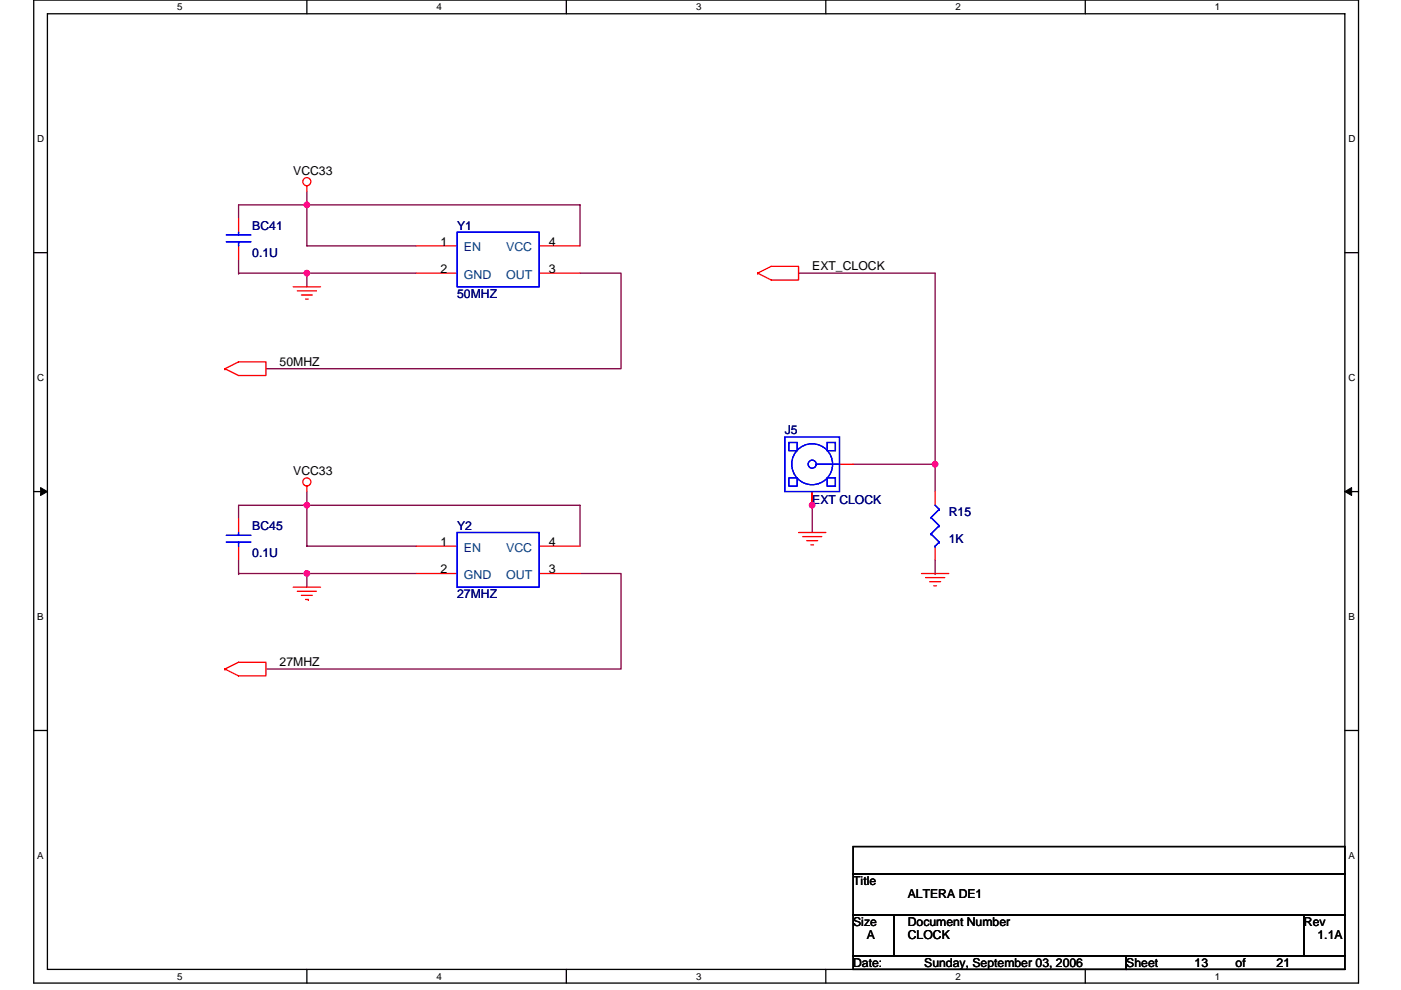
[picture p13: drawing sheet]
<svg xmlns="http://www.w3.org/2000/svg" width="297mm" height="210mm" viewBox="0 0 297 210" stroke-linecap="round" stroke-linejoin="round" font-family="sans-serif">
<defs><g id="words">
<g font-size="2.6">
<text x="62.2" y="37.1">VCC33</text>
<text x="93.4" y="52.1">1</text>
<text x="116.3" y="52.1">4</text>
<text x="93.4" y="57.9">2</text>
<text x="116.3" y="57.9">3</text>
<text x="172.2" y="57.4">EXT_CLOCK</text>
<text x="59.3" y="77.6">50MHZ</text>
<text x="62.2" y="100.8">VCC33</text>
<text x="93.4" y="115.8">1</text>
<text x="116.3" y="115.8">4</text>
<text x="93.4" y="121.6">2</text>
<text x="116.3" y="121.6">3</text>
<text x="59.3" y="141.4">27MHZ</text>
<text x="180.9" y="187.7">Title</text>
<text x="192.5" y="190.6">ALTERA DE1</text>
<text x="180.9" y="196.4">Size</text>
<text x="192.5" y="196.4">Document Number</text>
<text x="276.5" y="196.4">Rev</text>
<text x="183.8" y="199.3">A</text>
<text x="192.5" y="199.3">CLOCK</text>
<text x="279.3" y="199.3">1.1A</text>
<text x="180.9" y="205">Date:</text>
<text x="196" y="205">Sunday, September 03, 2006</text>
<text x="238.8" y="205">Sheet</text>
<text x="253.3" y="205">13</text>
<text x="262" y="205">of</text>
<text x="270.7" y="205">21</text>
</g>
<g font-size="2.6" fill="#000080">
<text x="53.5" y="48.7">BC41</text>
<text x="96.9" y="48.7">Y1</text>
<text x="53.5" y="54.5">0.1U</text>
<text x="96.9" y="63.2">50MHZ</text>
<text x="166.4" y="92.1">J5</text>
<text x="172.2" y="106.9">EXT CLOCK</text>
<text x="53.5" y="112.4">BC45</text>
<text x="96.9" y="112.4">Y2</text>
<text x="201.2" y="109.5">R15</text>
<text x="53.5" y="118.2">0.1U</text>
<text x="201.2" y="115.3">1K</text>
<text x="96.9" y="126.9">27MHZ</text>
</g>
<g font-size="2.6" fill="#004080">
<text x="98.4" y="53.3">EN</text>
<text x="107.3" y="53.3">VCC</text>
<text x="98.4" y="59.1">GND</text>
<text x="107.3" y="59.1">OUT</text>
<text x="98.4" y="117">EN</text>
<text x="107.3" y="117">VCC</text>
<text x="98.4" y="122.8">GND</text>
<text x="107.3" y="122.8">OUT</text>
</g>
<g font-size="2.1">
<text x="37.5" y="2.2">5</text>
<text x="92.6" y="2.2">4</text>
<text x="147.6" y="2.2">3</text>
<text x="202.6" y="2.2">2</text>
<text x="257.6" y="2.2">1</text>
<text x="7.9" y="30.1">D</text>
<text x="285.9" y="30.1">D</text>
<text x="7.9" y="80.8">C</text>
<text x="285.9" y="80.8">C</text>
<text x="7.9" y="131.4">B</text>
<text x="285.9" y="131.4">B</text>
<text x="7.9" y="182.1">A</text>
<text x="285.9" y="182.1">A</text>
<text x="37.5" y="207.8">5</text>
<text x="92.6" y="207.8">4</text>
<text x="147.6" y="207.8">3</text>
<text x="202.6" y="207.8">2</text>
<text x="257.6" y="207.8">1</text>
</g>
</g></defs>
<path d="M7.2 0h280.8v208.5h-280.8zM10.1 2.9h275v202.7h-275z" fill="none" stroke="#000" stroke-width=".28"/>
<g fill="#fff">
<path d="M37.5 .3h1.2v2.3h-1.2z"/>
<path d="M37.5 205.9h1.2v2.3h-1.2z"/>
</g>
<path d="M65.1 0v2.9M65.1 205.6v2.9" fill="none" stroke="#000" stroke-width=".28"/>
<g fill="#fff">
<path d="M92.6 .3h1.1v2.3h-1.1z"/>
<path d="M92.6 205.9h1.1v2.3h-1.1z"/>
</g>
<path d="M120.1 0v2.9M120.1 205.6v2.9" fill="none" stroke="#000" stroke-width=".28"/>
<g fill="#fff">
<path d="M147.6 .3h1.1v2.3h-1.1z"/>
<path d="M147.6 205.9h1.1v2.3h-1.1z"/>
</g>
<path d="M175.1 0v2.9M175.1 205.6v2.9" fill="none" stroke="#000" stroke-width=".28"/>
<g fill="#fff">
<path d="M202.6 .3h1.1v2.3h-1.1z"/>
<path d="M202.6 205.9h1.1v2.3h-1.1z"/>
</g>
<path d="M230.1 0v2.9M230.1 205.6v2.9" fill="none" stroke="#000" stroke-width=".28"/>
<g fill="#fff">
<path d="M257.6 .3h1.2v2.3h-1.2z"/>
<path d="M257.6 205.9h1.2v2.3h-1.2z"/>
<path d="M7.9 28.3h1.5v2.3h-1.5z"/>
<path d="M285.9 28.3h1.5v2.3h-1.5z"/>
<path d="M7.9 78.9h1.5v2.3h-1.5z"/>
<path d="M285.9 78.9h1.5v2.3h-1.5z"/>
</g>
<path d="M7.2 53.6h2.9M285.1 53.6h2.9" fill="none" stroke="#000" stroke-width=".28"/>
<g fill="#fff">
<path d="M7.9 129.6h1.4v2.3h-1.4z"/>
<path d="M285.9 129.6h1.3v2.3h-1.3z"/>
</g>
<path d="M7.2 104.3h2.9M285.1 104.3h2.9" fill="none" stroke="#000" stroke-width=".28"/>
<path d="M8.6 103.4l1.5 .9-1.5 .8zM285.1 104.3l1.5-.9v1.7z" fill="#000" stroke="#000" stroke-width=".21"/>
<g fill="#fff">
<path d="M7.9 180.3h1.4v2.3h-1.4z"/>
<path d="M285.9 180.3h1.4v2.3h-1.4z"/>
</g>
<path d="M7.2 154.9h2.9M285.1 154.9h2.9M180.9 179.6h104.2v5.7h-104.2zM180.9 185.3h104.2v8.7h-104.2zM180.9 194h8.7v8.7h-8.7zM189.6 194h86.9v8.7h-86.9zM276.5 194h8.6v8.7h-8.6zM180.9 202.7h57.9v2.9h-57.9zM238.8 202.7h46.3v2.9h-46.3z" fill="none" stroke="#000" stroke-width=".28"/>
<g fill="none" stroke="#800040" stroke-width=".28">
<path d="M50.6 55v2.9M50.6 57.9h.1M50.6 57.9h14.5M65.1 43.5h.1M65.1 43.5h57.9v8.7M65.1 43.5h-14.5v2.9M65.1 40.6v2.9M65.1 43.5v8.7h23.1M65.1 57.9h23.1M65.1 57.9v2.9M123 57.9h8.7v20.3h-75.3M169.3 57.9h29v40.6"/>
<path d="M180.9 98.5h17.4M198.3 98.5h.1M198.3 98.5v5.8M50.6 118.7v2.9M65.1 107.2h.1M65.1 107.2h57.9v8.6M65.1 107.2h-14.5v2.9M65.1 104.3v2.9M65.1 107.2v8.6h23.1M172.2 107.2h.1M172.2 107.2v5.7M198.3 118.7v2.9"/>
<path d="M50.6 121.6h.1M50.6 121.6h14.5M65.1 121.6h23.1M65.1 121.6v2.9M123 121.6h8.7v20.3h-75.3M198.3 121.6h.1"/>
</g>
<g fill="#f0f" stroke="#f0f" stroke-width=".28">
<circle cx="172.2" cy="107.1" r=".57"/>
<circle cx="198.2" cy="98.5" r=".57"/>
<circle cx="65.1" cy="43.5" r=".57"/>
<circle cx="65.1" cy="107.1" r=".57"/>
<circle cx="65.1" cy="57.9" r=".57"/>
<circle cx="65.1" cy="121.6" r=".57"/>
</g>
<g fill="none" stroke="#f00" stroke-width=".28">
<path d="M65.1 39.4v1.2M50.6 46.4v2.9M50.6 52.2v2.8M88.2 52.2h8.7M88.2 57.9h8.7M114.3 52.2h8.7M114.3 57.9h8.7M160.6 57.9l2.9-1.4h5.8v2.9h-5.8zM160.6 57.9h.1M47.7 78.2l2.9-1.4h5.8v2.9h-5.8zM47.7 78.2h.1M62.2 60.8h5.8"/>
<path d="M63 61.7h4.1M63.9 62.6h2.3M64.8 63.4h.6M178 98.5h2.9M50.6 110.1v2.8M50.6 115.8v2.9M65.1 103.1v1.2M88.2 115.8h8.7M114.3 115.8h8.7M169.3 112.9h5.8M170.2 113.8h4M171 114.7h2.4"/>
<path d="M171.9 115.6h.6M172.2 104.3v2.9M198.3 104.3v2.9M198.3 115.8v2.9M62.2 124.5h5.8M63 125.4h4.1M63.9 126.3h2.3M64.8 127.1h.6M65.4 127.1h.1M88.2 121.6h8.7M114.3 121.6h8.7M195.4 121.6h5.8"/>
<path d="M196.2 122.5h4.1M197.1 123.4h2.3M198 124.2h.6M47.7 141.9l2.9-1.4h5.8v2.9h-5.8zM47.7 141.9h.1"/>
<circle cx="65.1" cy="38.5" r=".86"/>
<circle cx="65.1" cy="102.2" r=".86"/>
</g>
<g fill="none" stroke="#00f" stroke-width=".28">
<path d="M48 51.3h5.2M48 49.8h5.2M50.6 49.3v.5M50.6 51.3h.1M50.6 51.3v.9M96.9 49.3h17.4v11.5h-17.4zM166.4 92.7h11.6v11.6h-11.6zM167.3 93.9h1.7v1.7h-1.7zM173.1 98.5h.1M173.1 98.5h4.9M175.4 93.9h1.7v1.7h-1.7zM48 115h5.2"/>
<path d="M48 113.5h5.2M50.6 112.9v.6M50.6 115h.1M50.6 115v.8M96.9 112.9h17.4v11.6h-17.4zM167.3 101.4h1.7v1.7h-1.7zM175.4 101.4h1.7v1.7h-1.7zM197.4 109.8h.1M197.4 113.2h.1M197.4 109.8l1.7 1.7M197.4 113.2l1.7 1.8M198.3 115.8h.1"/>
<path d="M198.3 107.2l.8 .8M199.1 108h.1M199.1 111.5h.1M199.1 115h.1M199.1 108l-1.7 1.8M199.1 111.5l-1.7 1.7M199.1 115l-.8 .8"/>
<circle cx="172.2" cy="98.5" r="4.3"/>
<circle cx="172.2" cy="98.5" r=".86"/>
</g>
<use href="#words"/>
</svg>
